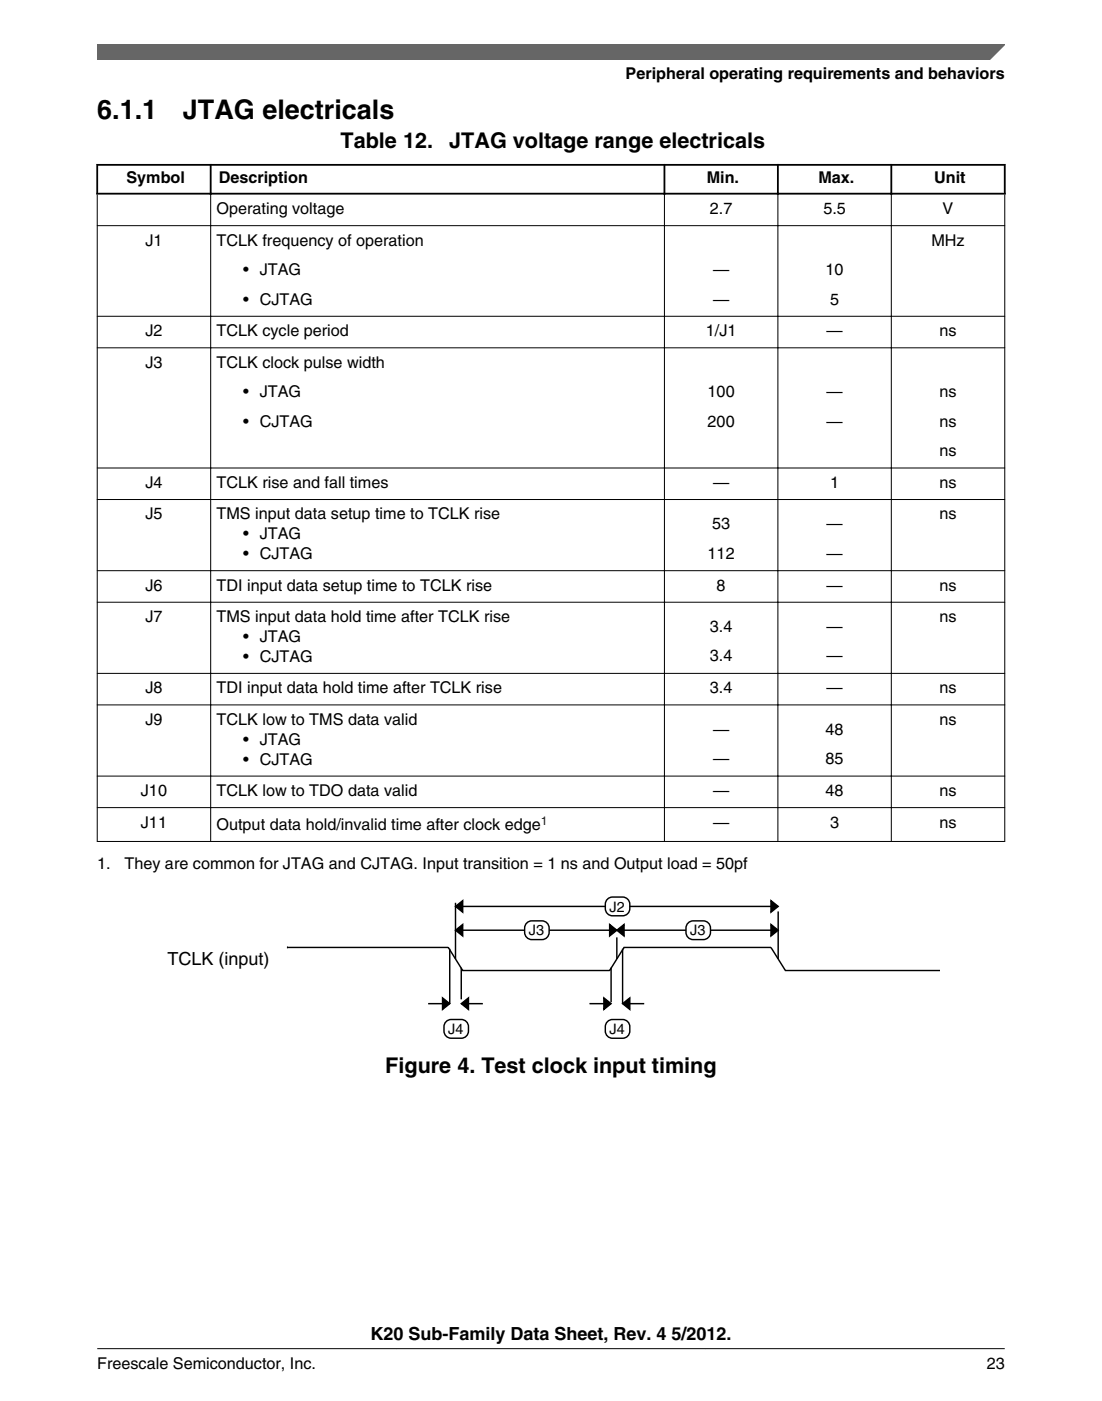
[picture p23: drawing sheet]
<svg xmlns="http://www.w3.org/2000/svg" width="216mm" height="274mm" viewBox="0 0 216 274" stroke-linecap="round" stroke-linejoin="round" font-family="sans-serif">
<defs><g id="words">
<g font-size="5.3">
<text x="19" y="23.2">6.1.1</text>
<text x="35.8" y="23.2">JTAG electricals</text>
</g>
<g font-size="4.2">
<text x="66.7" y="29">Table 12.</text>
<text x="88" y="29">JTAG voltage range electricals</text>
<text x="75.5" y="210.1">Figure 4. Test clock input timing</text>
</g>
<g font-size="3.5">
<text x="32.8" y="188.9">TCLK (input)</text>
<text x="72.6" y="262.3">K20 Sub-Family Data Sheet, Rev. 4 5/2012.</text>
</g>
<g font-size="3.2">
<text x="122.6" y="15.5">Peripheral operating requirements and behaviors</text>
<text x="24.8" y="35.9">Symbol</text>
<text x="42.9" y="35.9">Description</text>
<text x="138.5" y="35.9">Min.</text>
<text x="160.3" y="35.9">Max.</text>
<text x="183" y="35.9">Unit</text>
<text x="42.4" y="41.9">Operating voltage</text>
<text x="139.1" y="41.9">2.7</text>
<text x="161.3" y="41.9">5.5</text>
<text x="184.7" y="41.9">V</text>
<text x="28.5" y="48.1">J1</text>
<text x="42.4" y="48.1">TCLK frequency of operation</text>
<text x="47.7" y="53.9">• JTAG</text>
<text x="139.7" y="53.9">—</text>
<text x="161.7" y="53.9">10</text>
<text x="182.5" y="48.1">MHz</text>
<text x="47.7" y="59.7">• CJTAG</text>
<text x="139.7" y="59.7">—</text>
<text x="162.6" y="59.7">5</text>
<text x="28.5" y="65.8">J2</text>
<text x="42.4" y="65.8">TCLK cycle period</text>
<text x="138.3" y="65.8">1/J1</text>
<text x="161.9" y="65.8">—</text>
<text x="184.1" y="65.8">ns</text>
<text x="28.5" y="72">J3</text>
<text x="42.4" y="72">TCLK clock pulse width</text>
<text x="47.7" y="77.8">• JTAG</text>
<text x="138.6" y="77.8">100</text>
<text x="161.9" y="77.8">—</text>
<text x="184.1" y="77.8">ns</text>
<text x="47.7" y="83.6">• CJTAG</text>
<text x="138.6" y="83.6">200</text>
<text x="161.9" y="83.6">—</text>
<text x="184.1" y="83.6">ns</text>
<text x="184.1" y="89.4">ns</text>
<text x="28.5" y="95.5">J4</text>
<text x="42.4" y="95.5">TCLK rise and fall times</text>
<text x="139.7" y="95.5">—</text>
<text x="162.6" y="95.5">1</text>
<text x="184.1" y="95.5">ns</text>
<text x="28.5" y="101.7">J5</text>
<text x="42.4" y="101.7">TMS input data setup time to TCLK rise</text>
<text x="184.1" y="101.7">ns</text>
<text x="47.7" y="105.6">• JTAG</text>
<text x="139.5" y="103.6">53</text>
<text x="161.9" y="103.6">—</text>
<text x="47.7" y="109.5">• CJTAG</text>
<text x="138.6" y="109.4">112</text>
<text x="161.9" y="109.4">—</text>
<text x="28.5" y="115.7">J6</text>
<text x="42.4" y="115.7">TDI input data setup time to TCLK rise</text>
<text x="140.4" y="115.7">8</text>
<text x="161.9" y="115.7">—</text>
<text x="184.1" y="115.7">ns</text>
<text x="28.5" y="121.8">J7</text>
<text x="42.4" y="121.8">TMS input data hold time after TCLK rise</text>
<text x="47.7" y="125.7">• JTAG</text>
<text x="139.1" y="123.7">3.4</text>
<text x="161.9" y="123.7">—</text>
<text x="184.1" y="121.8">ns</text>
<text x="47.7" y="129.6">• CJTAG</text>
<text x="139.1" y="129.5">3.4</text>
<text x="161.9" y="129.5">—</text>
<text x="28.5" y="135.8">J8</text>
<text x="42.4" y="135.8">TDI input data hold time after TCLK rise</text>
<text x="139.1" y="135.8">3.4</text>
<text x="161.9" y="135.8">—</text>
<text x="184.1" y="135.8">ns</text>
<text x="28.5" y="141.9">J9</text>
<text x="42.4" y="141.9">TCLK low to TMS data valid</text>
<text x="139.7" y="143.8">—</text>
<text x="161.7" y="143.8">48</text>
<text x="184.1" y="141.9">ns</text>
<text x="47.7" y="145.8">• JTAG</text>
<text x="47.7" y="149.7">• CJTAG</text>
<text x="139.7" y="149.6">—</text>
<text x="161.7" y="149.6">85</text>
<text x="27.6" y="155.9">J10</text>
<text x="42.4" y="155.9">TCLK low to TDO data valid</text>
<text x="139.7" y="155.9">—</text>
<text x="161.7" y="155.9">48</text>
<text x="184.1" y="155.9">ns</text>
<text x="27.6" y="162">J11</text>
<text x="42.4" y="162.5">Output data hold/invalid time after clock edge</text>
<text x="139.7" y="162">—</text>
<text x="162.6" y="162">3</text>
<text x="184.1" y="162">ns</text>
<text x="19" y="170.1">1.</text>
<text x="24.4" y="170.1">They are common for JTAG and CJTAG. Input transition = 1 ns and Output load = 50pf</text>
<text x="19" y="268">Freescale Semiconductor, Inc.</text>
<text x="193.3" y="268">23</text>
</g>
<g font-size="2.8">
<text x="119.4" y="178.5">J2</text>
<text x="103.6" y="183.1">J3</text>
<text x="135.2" y="183.1">J3</text>
<text x="87.8" y="202.4">J4</text>
<text x="119.4" y="202.4">J4</text>
</g>
<text font-size="2.4" fill="#00f" x="106" y="161.4">1</text>
</g></defs>
<path d="M18.9 32.3h178.1M18.9 37.9h178.1M19 32.1v6M41.3 32.1v6M130.2 32.1v6M152.4 32.1v6M174.6 32.1v6M196.8 32.1v6" fill="none" stroke="#000" stroke-width=".35"/>
<g fill="none" stroke="#000" stroke-width=".2">
<path d="M19 38.1v126.7M41.3 37.7v127.1M130.2 37.7v127.1M152.4 37.7v127.1M174.6 37.7v127.1M196.8 38.1v126.7M19 44.2h177.9M19 61.9h177.9M19 68.1h177.9M19 91.6h177.9M19 97.8h177.9M19 111.7h177.9"/>
<path d="M19 117.9h177.9M19 131.9h177.9M19 138h177.9M19 152h177.9M19 158.1h177.9M19 164.8h177.9"/>
</g>
<g fill="none" stroke="#000" stroke-width=".28">
<path d="M89.2 177.5l1.5-1.1v2.2zM89.2 176.8v11M89.2 177.5h63.3M151 176.4l1.5 1.1-1.5 1.1zM152.5 178.5v9.3M56.2 185.5h.1M56.2 185.5h31.6l2.9 4.5h28.7l2.9-4.5h28.7l2.9 4.5h30.3M83.9 196.5h4.2M86.7 195.4l1.4 1.1-1.4 1.1zM88.1 185.8v10.7M89.2 182.1l1.5-1.1v2.3zM89.2 182.1h63.3"/>
<path d="M90.4 196.5l1.4-1.1v2.2zM90.4 196.5h4.2M90.4 189.5v6.2M115.5 196.5h4.2M118.3 195.4l1.4 1.1-1.4 1.1zM119.4 181l1.4 1.1-1.4 1.2zM119.7 189.5v6.7M120.8 182.1l1.5-1.1v2.3zM120.8 183.5v4.3M122 196.5l1.4-1.1v2.2zM122 185.8v10.7h4.2M151 181l1.5 1.1-1.5 1.2z"/>
</g>
<path d="M89.2 177.5l1.5-1.1v2.2zM151 176.4l1.5 1.1-1.5 1.1zM86.7 195.4l1.4 1.1-1.4 1.1zM89.2 182.1l1.5-1.1v2.3zM90.4 196.5l1.4-1.1v2.2zM118.3 195.4l1.4 1.1-1.4 1.1zM119.4 181l1.4 1.1-1.4 1.2zM120.8 182.1l1.5-1.1v2.3zM122 196.5l1.4-1.1v2.2zM151 181l1.5 1.1-1.5 1.2z" fill="#000"/>
<path d="M118.9 176.2l.3-.3a4.8 4.8 0 0 1 3.2-.2 1.97 1.97 0 0 1 .9 2.6 1.41 1.41 0 0 1-1.3 1h-2a1.41 1.41 0 0 1-1.4-1.4l.1-1.3z" fill="#fff"/>
<path d="M118.9 176.2l.3-.3a4.8 4.8 0 0 1 3.2-.2 1.97 1.97 0 0 1 .9 2.6 1.41 1.41 0 0 1-1.3 1h-2a1.41 1.41 0 0 1-1.4-1.4l.1-1.3z" fill="none" stroke="#000" stroke-width=".28"/>
<path d="M103.1 180.9l.3-.3a4.8 4.8 0 0 1 3.2-.2 1.97 1.97 0 0 1 .9 2.6 1.41 1.41 0 0 1-1.3 1h-2a1.41 1.41 0 0 1-1.4-1.4l.1-1.3z" fill="#fff"/>
<path d="M103.1 180.9l.3-.3a4.8 4.8 0 0 1 3.2-.2 1.97 1.97 0 0 1 .9 2.6 1.41 1.41 0 0 1-1.3 1h-2a1.41 1.41 0 0 1-1.4-1.4l.1-1.3z" fill="none" stroke="#000" stroke-width=".28"/>
<path d="M134.7 180.9l.3-.3a4.8 4.8 0 0 1 3.2-.2 1.97 1.97 0 0 1 .9 2.6 1.41 1.41 0 0 1-1.3 1h-2a1.41 1.41 0 0 1-1.4-1.4l.1-1.3z" fill="#fff"/>
<path d="M134.7 180.9l.3-.3a4.8 4.8 0 0 1 3.2-.2 1.97 1.97 0 0 1 .9 2.6 1.41 1.41 0 0 1-1.3 1h-2a1.41 1.41 0 0 1-1.4-1.4l.1-1.3z" fill="none" stroke="#000" stroke-width=".28"/>
<path d="M87.3 200.2l.3-.3a4.8 4.8 0 0 1 3.2-.2 1.97 1.97 0 0 1 .9 2.6 1.41 1.41 0 0 1-1.3 1h-2a1.41 1.41 0 0 1-1.4-1.4l.1-1.3z" fill="#fff"/>
<path d="M87.3 200.2l.3-.3a4.8 4.8 0 0 1 3.2-.2 1.97 1.97 0 0 1 .9 2.6 1.41 1.41 0 0 1-1.3 1h-2a1.41 1.41 0 0 1-1.4-1.4l.1-1.3z" fill="none" stroke="#000" stroke-width=".28"/>
<path d="M118.9 200.2l.3-.3a4.8 4.8 0 0 1 3.2-.2 1.97 1.97 0 0 1 .9 2.6 1.41 1.41 0 0 1-1.3 1h-2a1.41 1.41 0 0 1-1.4-1.4l.1-1.3z" fill="#fff"/>
<path d="M118.9 200.2l.3-.3a4.8 4.8 0 0 1 3.2-.2 1.97 1.97 0 0 1 .9 2.6 1.41 1.41 0 0 1-1.3 1h-2a1.41 1.41 0 0 1-1.4-1.4l.1-1.3z" fill="none" stroke="#000" stroke-width=".28"/>
<path d="M19 8.7h177.8l-5.6 3h-172.2z" fill="#666"/>
<path d="M19 11.7v-3h177.8l-3 3" fill="none" stroke="#666" stroke-width=".28"/>
<path d="M19 264.1h177.8" fill="none" stroke="#000" stroke-width=".2"/>
<use href="#words"/>
</svg>
